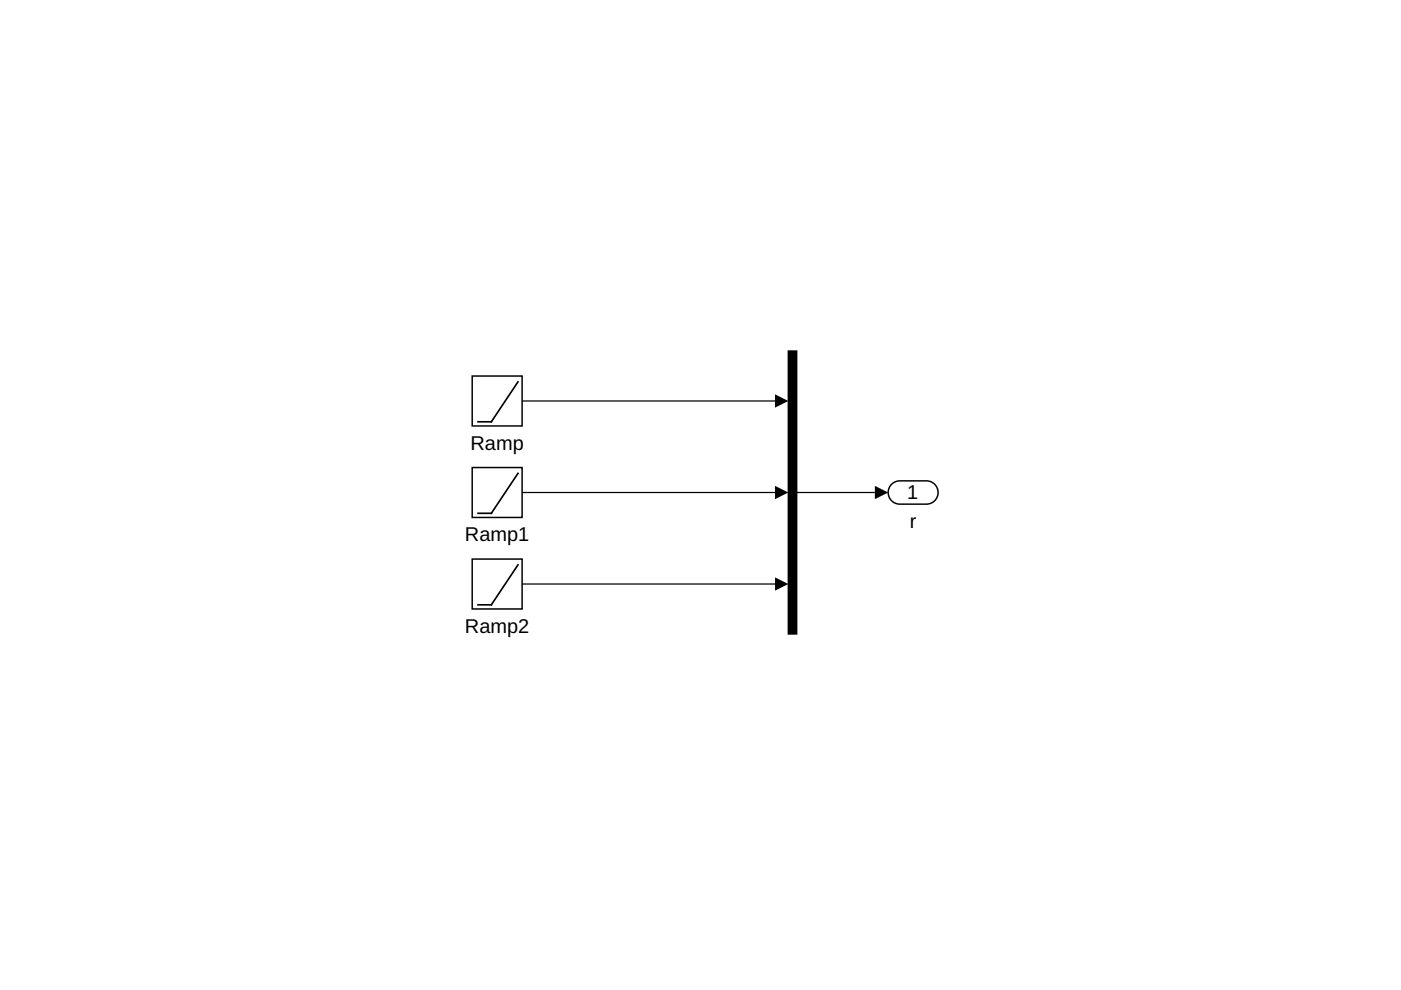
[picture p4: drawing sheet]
<svg xmlns="http://www.w3.org/2000/svg" width="297mm" height="210mm" viewBox="0 0 297 210" stroke-linecap="round" stroke-linejoin="round" font-family="sans-serif">
<defs><g id="words">
<g font-size="4.2">
<text x="99.8" y="95.3">Ramp</text>
<text x="192.4" y="105.8">1</text>
<text x="192.9" y="111.9">r</text>
<text x="98.6" y="114.7">Ramp1</text>
<text x="98.6" y="134.1">Ramp2</text>
</g>
</g></defs>
<path d="M188.9 102.9a2.46 2.46 0 0 1 1.9-.9h5.6a2.47 2.47 0 0 1 2.5 2.4 2.47 2.47 0 0 1-2.5 2.5h-5.6a2.47 2.47 0 0 1-2.2-1.4 2.47 2.47 0 0 1 .3-2.6z" fill="none" stroke="#000" stroke-width=".31"/>
<path d="M167.1 74.4h1.8v60h-1.8z" fill-rule="evenodd" fill="#fff"/>
<path d="M167.1 74.4h1.8v60h-1.8z" fill-rule="evenodd" fill="#000"/>
<path d="M167.1 74.4h1.8v60h-1.8z" fill="none" stroke="#000" stroke-width=".31"/>
<path d="M100.1 79.7h10.6v10.6h-10.6z" fill-rule="evenodd" fill="#fff"/>
<path d="M109.8 81l-5.6 8.4h-2.8" fill="none" stroke="#000" stroke-width=".35"/>
<path d="M100.1 79.7h10.6v10.6h-10.6z" fill="none" stroke="#000" stroke-width=".31"/>
<path d="M100.1 99.1h10.6v10.6h-10.6z" fill-rule="evenodd" fill="#fff"/>
<path d="M109.8 100.4l-5.6 8.4h-2.8" fill="none" stroke="#000" stroke-width=".35"/>
<path d="M100.1 99.1h10.6v10.6h-10.6z" fill="none" stroke="#000" stroke-width=".31"/>
<path d="M100.1 118.5h10.6v10.6h-10.6z" fill-rule="evenodd" fill="#fff"/>
<path d="M109.8 119.8l-5.6 8.4h-2.8" fill="none" stroke="#000" stroke-width=".35"/>
<path d="M100.1 118.5h10.6v10.6h-10.6z" fill="none" stroke="#000" stroke-width=".31"/>
<path d="M164.3 83.6l2.8 1.4-2.8 1.4zM164.3 103l2.8 1.4-2.8 1.4zM185.5 103l2.8 1.4-2.8 1.4zM164.3 122.4l2.8 1.4-2.8 1.4z" fill="#000"/>
<path d="M110.7 85h53.6M110.7 104.4h53.6M168.9 104.4h16.6M110.7 123.8h53.6" fill="none" stroke="#000" stroke-width=".26"/>
<use href="#words"/>
</svg>
